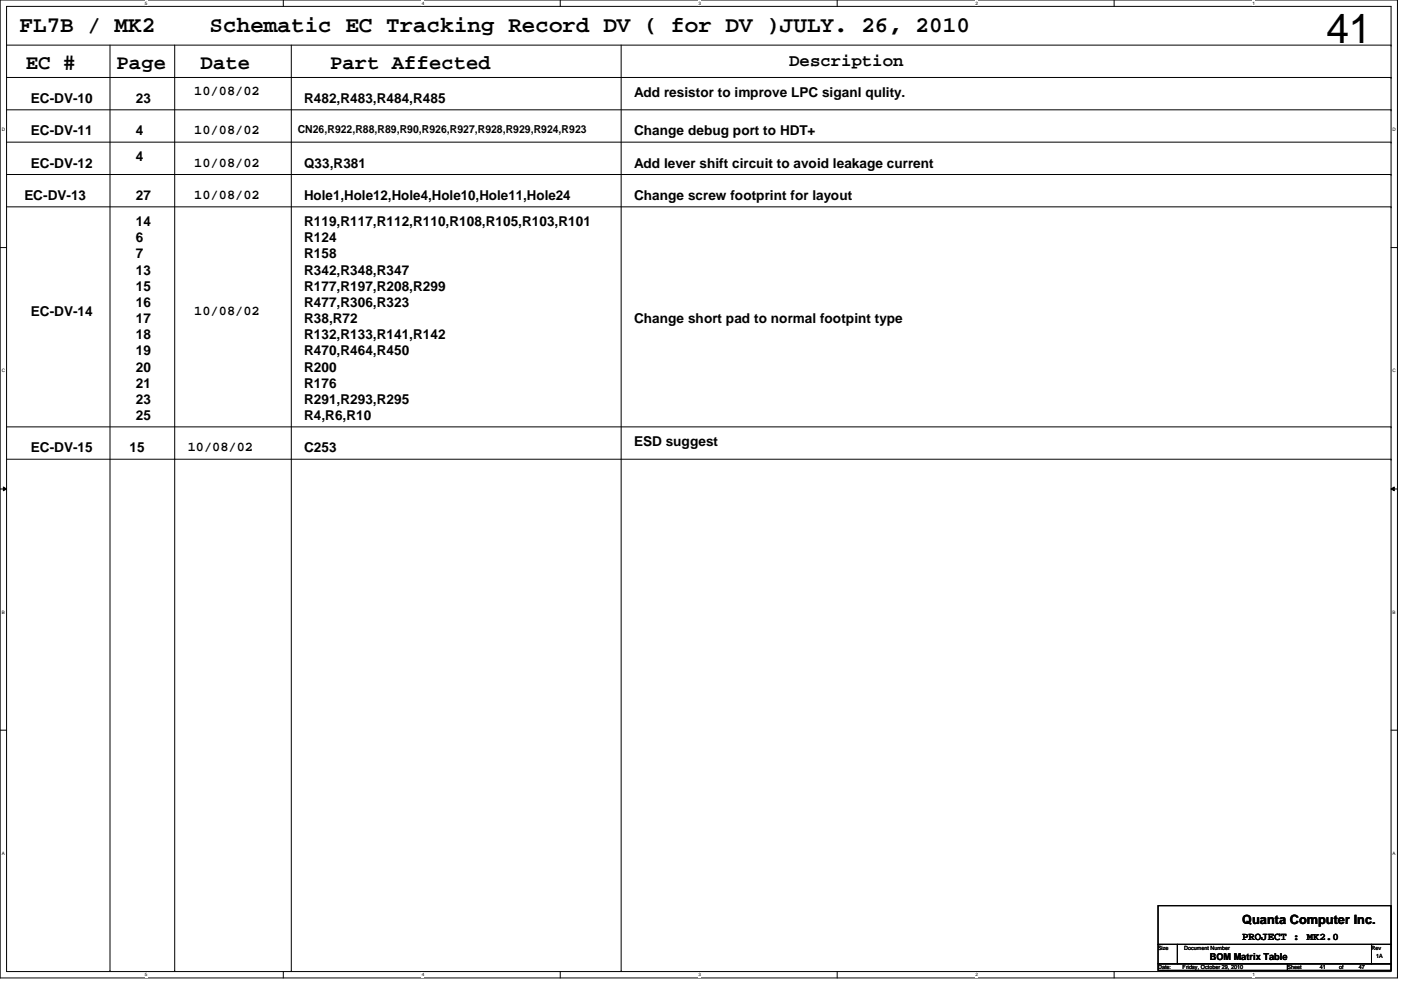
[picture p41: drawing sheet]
<svg xmlns="http://www.w3.org/2000/svg" width="297mm" height="210mm" viewBox="0 0 297 210" stroke-linecap="round" stroke-linejoin="round" font-family="sans-serif">
<defs><g id="words">
<text font-size="8.8" x="281.2" y="9.2">41</text>
<g font-size="4.8">
<text x="4.1" y="6.7">FL7B / MK2</text>
<text x="44.4" y="6.7">Schematic EC Tracking Record DV ( for DV )JULY. 26, 2010</text>
</g>
<g font-size="4.4">
<text x="5.5" y="14.6">EC #</text>
<text x="24.7" y="14.6">Page</text>
<text x="42.5" y="14.6">Date</text>
<text x="70" y="14.6">Part Affected</text>
</g>
<text font-size="3.7" x="167.3" y="14">Description</text>
<g font-size="2.9">
<text x="6.6" y="21.8">EC-DV-10</text>
<text x="28.8" y="21.8">23</text>
<text x="41.2" y="20.2">10/08/02</text>
<text x="64.5" y="21.8">R482,R483,R484,R485</text>
<text x="134.4" y="20.5">Add resistor to improve LPC siganl qulity.</text>
<text x="6.6" y="28.7">EC-DV-11</text>
<text x="28.8" y="28.7">4</text>
<text x="41.2" y="28.4">10/08/02</text>
<text x="134.4" y="28.7">Change debug port to HDT+</text>
<text x="6.6" y="35.6">EC-DV-12</text>
<text x="28.8" y="34.2">4</text>
<text x="41.2" y="35.3">10/08/02</text>
<text x="64.5" y="35.6">Q33,R381</text>
<text x="134.4" y="35.6">Add lever shift circuit to avoid leakage current</text>
<text x="5.2" y="42.4">EC-DV-13</text>
<text x="28.8" y="42.4">27</text>
<text x="28.8" y="47.9">14</text>
<text x="41.2" y="42.2">10/08/02</text>
<text x="64.5" y="47.9">R119,R117,R112,R110,R108,R105,R103,R101</text>
<text x="64.5" y="42.4">Hole1,Hole12,Hole4,Hole10,Hole11,Hole24</text>
<text x="134.4" y="42.4">Change screw footprint for layout</text>
<text x="28.8" y="51.4">6</text>
<text x="64.5" y="51.4">R124</text>
<text x="28.8" y="54.8">7</text>
<text x="28.8" y="58.2">13</text>
<text x="64.5" y="54.8">R158</text>
<text x="64.5" y="58.2">R342,R348,R347</text>
<text x="28.8" y="61.6">15</text>
<text x="28.8" y="65.1">16</text>
<text x="64.5" y="61.6">R177,R197,R208,R299</text>
<text x="64.5" y="65.1">R477,R306,R323</text>
<text x="6.6" y="67.1">EC-DV-14</text>
<text x="28.8" y="68.5">17</text>
<text x="28.8" y="71.9">18</text>
<text x="41.2" y="66.8">10/08/02</text>
<text x="64.5" y="68.5">R38,R72</text>
<text x="64.5" y="71.9">R132,R133,R141,R142</text>
<text x="134.4" y="68.5">Change short pad to normal footpint type</text>
<text x="28.8" y="75.4">19</text>
<text x="64.5" y="75.4">R470,R464,R450</text>
<text x="28.8" y="78.8">20</text>
<text x="28.8" y="82.2">21</text>
<text x="64.5" y="78.8">R200</text>
<text x="64.5" y="82.2">R176</text>
<text x="28.8" y="85.6">23</text>
<text x="28.8" y="89.1">25</text>
<text x="64.5" y="85.6">R291,R293,R295</text>
<text x="64.5" y="89.1">R4,R6,R10</text>
<text x="6.6" y="95.9">EC-DV-15</text>
<text x="27.5" y="95.9">15</text>
<text x="39.8" y="95.7">10/08/02</text>
<text x="64.5" y="95.9">C253</text>
<text x="134.4" y="94.5">ESD suggest</text>
</g>
<text font-size="2.7" x="263.4" y="195.9">Quanta Computer Inc.</text>
<g font-size="2.3">
<text x="63.1" y="28.2">CN26,R922,R88,R89,R90,R926,R927,R928,R929,R924,R923</text>
<text x="263.4" y="199.4">PROJECT :</text>
</g>
<text font-size="2.2" x="277.1" y="199.3">MK2.0</text>
<text font-size="2" x="256.5" y="203.5">BOM Matrix Table</text>
<g font-size="1.2">
<text x="245.5" y="201.4">Size</text>
<text x="251" y="201.4">Document Number</text>
<text x="290.8" y="201.4">Rev</text>
<text x="291.8" y="203">1A</text>
<text x="245.5" y="205.5">Date:</text>
<text x="250.7" y="205.5">Friday, October 29, 2010</text>
<text x="273" y="205.5">Sheet</text>
<text x="279.8" y="205.5">41</text>
<text x="283.9" y="205.5">of</text>
<text x="288.1" y="205.5">47</text>
</g>
<g font-size="1">
<text x="30.7" y="1">5</text>
<text x="89.4" y="1">4</text>
<text x="148.1" y="1">3</text>
<text x="206.8" y="1">2</text>
<text x="265.6" y="1">1</text>
<text x=".4" y="27.8">D</text>
<text x="295.3" y="27.8">D</text>
<text x=".4" y="79">C</text>
<text x="295.3" y="79">C</text>
<text x=".4" y="130.1">B</text>
<text x="295.3" y="130.1">B</text>
<text x=".4" y="181.3">A</text>
<text x="295.3" y="181.3">A</text>
<text x="30.7" y="207">5</text>
<text x="89.4" y="207">4</text>
<text x="148.1" y="207">3</text>
<text x="206.8" y="207">2</text>
<text x="265.6" y="207">1</text>
</g>
</g></defs>
<path d="M0 0h296.3v207.3h-296.3zM1.4 1.4h293.5v204.6h-293.5z" fill="none" stroke="#000" stroke-width=".21"/>
<g fill="#fff">
<path d="M30.7 .1h.6v1.1h-.6z"/>
<path d="M30.7 206.1h.6v1.1h-.6z"/>
</g>
<path d="M60.1 0v1.4M60.1 206v1.3" fill="none" stroke="#000" stroke-width=".21"/>
<g fill="#fff">
<path d="M89.4 .1h.6v1.1h-.6z"/>
<path d="M89.4 206.1h.6v1.1h-.6z"/>
</g>
<path d="M118.8 0v1.4M118.8 206v1.3" fill="none" stroke="#000" stroke-width=".21"/>
<g fill="#fff">
<path d="M148.1 .1h.6v1.1h-.6z"/>
<path d="M148.1 206.1h.6v1.1h-.6z"/>
</g>
<path d="M177.5 0v1.4M177.5 206v1.3" fill="none" stroke="#000" stroke-width=".21"/>
<g fill="#fff">
<path d="M206.8 .1h.6v1.1h-.6z"/>
<path d="M206.8 206.1h.6v1.1h-.6z"/>
</g>
<path d="M236.2 0v1.4M236.2 206v1.3" fill="none" stroke="#000" stroke-width=".21"/>
<g fill="#fff">
<path d="M265.6 .1h.5v1.1h-.5z"/>
<path d="M265.6 206.1h.5v1.1h-.5z"/>
<path d="M.4 26.9h.7v1.1h-.7z"/>
<path d="M295.3 26.9h.7v1.1h-.7z"/>
<path d="M.4 78.1h.7v1.1h-.7z"/>
<path d="M295.3 78.1h.7v1.1h-.7z"/>
</g>
<path d="M0 52.5h1.4M294.9 52.5h1.4" fill="none" stroke="#000" stroke-width=".21"/>
<g fill="#fff">
<path d="M.4 129.2h.6v1.1h-.6z"/>
<path d="M295.3 129.2h.6v1.1h-.6z"/>
</g>
<path d="M0 103.7h1.4M.7 103.3l.7 .4-.7 .4zM294.9 103.7l.7-.4v.8zM294.9 103.7h1.4" fill="none" stroke="#000" stroke-width=".21"/>
<path d="M.7 103.3l.7 .4-.7 .4zM294.9 103.7l.7-.4v.8z" fill="#000"/>
<g fill="#fff">
<path d="M.4 180.4h.6v1.1h-.6z"/>
<path d="M295.3 180.4h.6v1.1h-.6z"/>
</g>
<g fill="none" stroke="#000" stroke-width=".21">
<path d="M1.4 16.4h293.5M1.4 9.6h293.5M23.3 9.6v196.1M37 9.6v196.1M61.8 9.6v196.1M131.7 9.6v196.1M294.9 16.4h.1M294.9 9.6h.1M1.4 23.3h293.5M1.4 30.1h293.5M1.4 37h293.5M294.9 23.3h.1"/>
<path d="M294.9 30.1h.1M294.9 37h.1M1.4 43.9h293.5M294.9 43.9h.1M1.4 90.5h293.5M1.4 97.4h293.5M294.9 90.5h.1M294.9 97.4h.1M0 154.8h1.4M294.9 154.8h1.4M245.5 192h49.4v8.2h-49.4zM23.3 205.7h.1"/>
<path d="M37 205.7h.1M61.8 205.7h.1M131.7 205.7h.1M245.5 200.2h4.1v4.1h-4.1zM245.5 204.3h27.5v1.4h-27.5zM249.6 200.2h41.2v4.1h-41.2zM273 204.3h21.9v1.4h-21.9zM290.8 200.2h4.1v4.1h-4.1z"/>
</g>
<use href="#words"/>
</svg>
